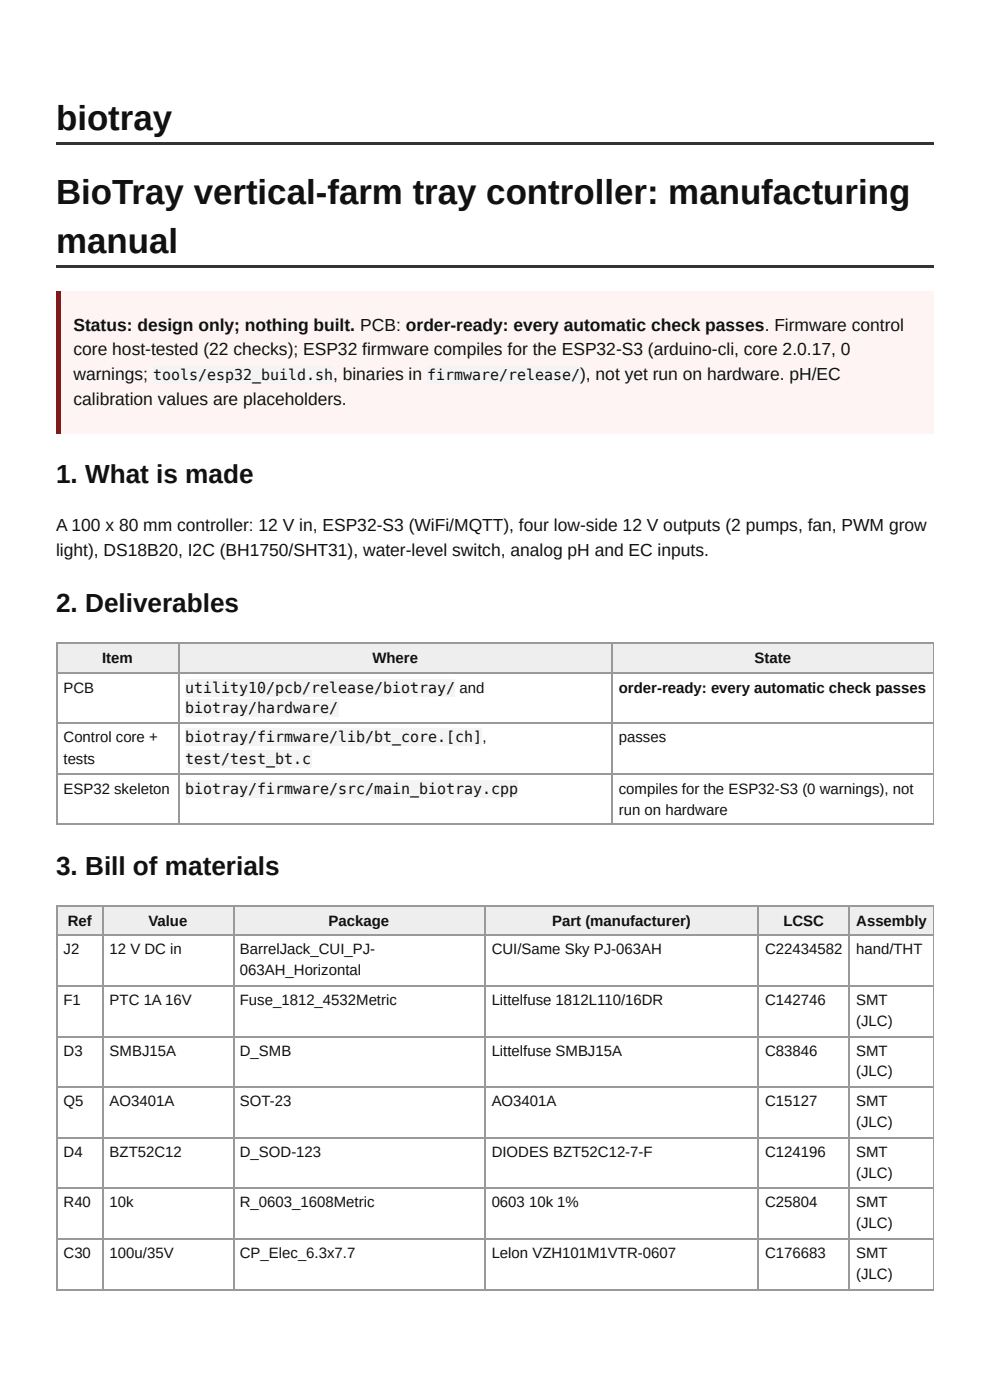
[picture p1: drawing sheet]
<svg xmlns="http://www.w3.org/2000/svg" width="210mm" height="297mm" viewBox="0 0 210 297" stroke-linecap="round" stroke-linejoin="round" font-family="sans-serif">
<defs><g id="words">
<g font-size="7.4" fill="#111">
<text x="11.9" y="27.5">biotray</text>
<text x="11.9" y="43.4">BioTray vertical-farm tray controller: manufacturing</text>
<text x="11.9" y="53.7">manual</text>
</g>
<g font-size="5.6" fill="#111">
<text x="11.9" y="102.7">1. What is made</text>
<text x="11.9" y="129.9">2. Deliverables</text>
<text x="11.9" y="185.7">3. Bill of materials</text>
</g>
<g font-size="3.7" fill="#111">
<text x="15.6" y="70.4">Status: design only; nothing built. PCB: order-ready: every automatic check passes. Firmware control</text>
<text x="15.6" y="75.4">core host-tested (22 checks); ESP32 firmware compiles for the ESP32-S3 (arduino-cli, core 2.0.17, 0</text>
<text x="15.6" y="80.7">warnings;</text>
<text x="70.7" y="80.7">, binaries in</text>
<text x="123.2" y="80.7">), not yet run on hardware. pH/EC</text>
<text x="15.6" y="86">calibration values are placeholders.</text>
<text x="11.9" y="112.7">A 100 x 80 mm controller: 12 V in, ESP32-S3 (WiFi/MQTT), four low-side 12 V outputs (2 pumps, fan, PWM grow</text>
<text x="11.9" y="118">light), DS18B20, I2C (BH1750/SHT31), water-level switch, analog pH and EC inputs.</text>
</g>
<g font-size="3.2" fill="#111">
<text x="32.5" y="80.7">tools/esp32_build.sh</text>
<text x="90.7" y="80.7">firmware/release/</text>
<text x="21.7" y="140.8">Item</text>
<text x="79.1" y="140.8">Where</text>
<text x="160.2" y="140.8">State</text>
<text x="13.5" y="147.1">PCB</text>
<text x="39.3" y="147.1">utility10/pcb/release/biotray/</text>
<text x="97.6" y="147.1">and</text>
<text x="131.4" y="147.1">order-ready: every automatic check passes</text>
<text x="39.3" y="151.3">biotray/hardware/</text>
<text x="13.5" y="157.7">Control core +</text>
<text x="39.3" y="157.7">biotray/firmware/lib/bt_core.[ch]</text>
<text x="102.4" y="157.7">,</text>
<text x="131.4" y="157.7">passes</text>
<text x="13.5" y="162.2">tests</text>
<text x="39.3" y="162.2">test/test_bt.c</text>
<text x="13.5" y="168.5">ESP32 skeleton</text>
<text x="39.3" y="168.5">biotray/firmware/src/main_biotray.cpp</text>
<text x="131.4" y="168.5">compiles for the ESP32-S3 (0 warnings), not</text>
<text x="131.4" y="173">run on hardware</text>
<text x="14.4" y="196.6">Ref</text>
<text x="31.5" y="196.6">Value</text>
<text x="69.8" y="196.6">Package</text>
<text x="117.2" y="196.6">Part (manufacturer)</text>
<text x="166.4" y="196.6">LCSC</text>
<text x="181.8" y="196.6">Assembly</text>
<text x="13.5" y="202.7">J2</text>
<text x="23.3" y="202.7">12 V DC in</text>
<text x="50.9" y="202.7">BarrelJack_CUI_PJ-</text>
<text x="104.4" y="202.7">CUI/Same Sky PJ-063AH</text>
<text x="162.5" y="202.7">C22434582</text>
<text x="181.8" y="202.7">hand/THT</text>
<text x="50.9" y="207.2">063AH_Horizontal</text>
<text x="13.5" y="213.5">F1</text>
<text x="23.3" y="213.5">PTC 1A 16V</text>
<text x="50.9" y="213.5">Fuse_1812_4532Metric</text>
<text x="104.4" y="213.5">Littelfuse 1812L110/16DR</text>
<text x="162.5" y="213.5">C142746</text>
<text x="181.8" y="213.5">SMT</text>
<text x="181.8" y="218">(JLC)</text>
<text x="13.5" y="224.4">D3</text>
<text x="23.3" y="224.4">SMBJ15A</text>
<text x="50.9" y="224.4">D_SMB</text>
<text x="104.4" y="224.4">Littelfuse SMBJ15A</text>
<text x="162.5" y="224.4">C83846</text>
<text x="181.8" y="224.4">SMT</text>
<text x="181.8" y="228.6">(JLC)</text>
<text x="13.5" y="234.9">Q5</text>
<text x="23.3" y="234.9">AO3401A</text>
<text x="50.9" y="234.9">SOT-23</text>
<text x="104.4" y="234.9">AO3401A</text>
<text x="162.5" y="234.9">C15127</text>
<text x="181.8" y="234.9">SMT</text>
<text x="181.8" y="239.4">(JLC)</text>
<text x="13.5" y="245.8">D4</text>
<text x="23.3" y="245.8">BZT52C12</text>
<text x="50.9" y="245.8">D_SOD-123</text>
<text x="104.4" y="245.8">DIODES BZT52C12-7-F</text>
<text x="162.5" y="245.8">C124196</text>
<text x="181.8" y="245.8">SMT</text>
<text x="181.8" y="250.3">(JLC)</text>
<text x="13.5" y="256.4">R40</text>
<text x="23.3" y="256.4">10k</text>
<text x="50.9" y="256.4">R_0603_1608Metric</text>
<text x="104.4" y="256.4">0603 10k 1%</text>
<text x="162.5" y="256.4">C25804</text>
<text x="181.8" y="256.4">SMT</text>
<text x="181.8" y="260.9">(JLC)</text>
<text x="13.5" y="267.2">C30</text>
<text x="23.3" y="267.2">100u/35V</text>
<text x="50.9" y="267.2">CP_Elec_6.3x7.7</text>
<text x="104.4" y="267.2">Lelon VZH101M1VTR-0607</text>
<text x="162.5" y="267.2">C176683</text>
<text x="181.8" y="267.2">SMT</text>
<text x="181.8" y="271.7">(JLC)</text>
</g>
</g></defs>
<g fill="#333">
<path d="M11.9 30.2h186.3v.5h-186.3z"/>
<path d="M11.9 56.4h186.3v.5h-186.3z"/>
</g>
<path d="M11.9 61.9h186.3v30.2h-186.3z" fill="#fff4f4"/>
<path d="M11.9 61.9h1.1v30.2h-1.1z" fill="#c00"/>
<g fill="#eee">
<path d="M12.2 136.5h25.6v6.4h-25.6z"/>
<path d="M37.8 136.5h92.1v6.4h-92.1z"/>
<path d="M129.9 136.5h68.3v6.4h-68.3z"/>
</g>
<path d="M11.9 136.7h186.3M12 136.5v38.7M38 136.5v38.7M130 136.5v38.7M11.9 143h186.3M11.9 153.6h186.3M11.9 164.4h186.3M11.9 175h186.3" fill="none" stroke="#999" stroke-width=".26"/>
<path d="M198.2 136.5v38.7" fill="none" stroke="#999" stroke-width=".21"/>
<g fill="#eee">
<path d="M12.2 192.4h9.8v6.3h-9.8z"/>
<path d="M22 192.4h27.5v6.3h-27.5z"/>
<path d="M49.5 192.4h53.4v6.3h-53.4z"/>
<path d="M102.9 192.4h58.2v6.3h-58.2z"/>
<path d="M161.1 192.4h19.3v6.3h-19.3z"/>
<path d="M180.4 192.4h17.8v6.3h-17.8z"/>
</g>
<g fill="none" stroke="#999" stroke-width=".26">
<path d="M11.9 192.5h186.3M11.9 198.6h186.3M12 192.4v81.4M21.8 192.4v81.4M49.6 192.4v81.4M103.1 192.4v81.4M161 192.4v81.4M180.3 192.4v81.4M11.9 209.4h186.3M11.9 220.3h186.3M11.9 230.8h186.3M11.9 241.7h186.3"/>
<path d="M11.9 252.3h186.3M11.9 263.1h186.3M11.9 274h186.3"/>
</g>
<path d="M198.2 192.4v81.4" fill="none" stroke="#999" stroke-width=".21"/>
<g fill="#f4f4f4">
<path d="M32.5 77.8h38.1v3.7h-38.1z"/>
<path d="M90.8 77.8h32.5v3.7h-32.5z"/>
<path d="M39.4 144.2h57.2v3.7h-57.2z"/>
<path d="M39.4 148.4h32.6v3.7h-32.6z"/>
<path d="M39.4 154.8h63v3.7h-63z"/>
<path d="M39.4 159.3h26.7v3.7h-26.7z"/>
<path d="M39.4 165.6h70.7v3.7h-70.7z"/>
</g>
<use href="#words"/>
</svg>
